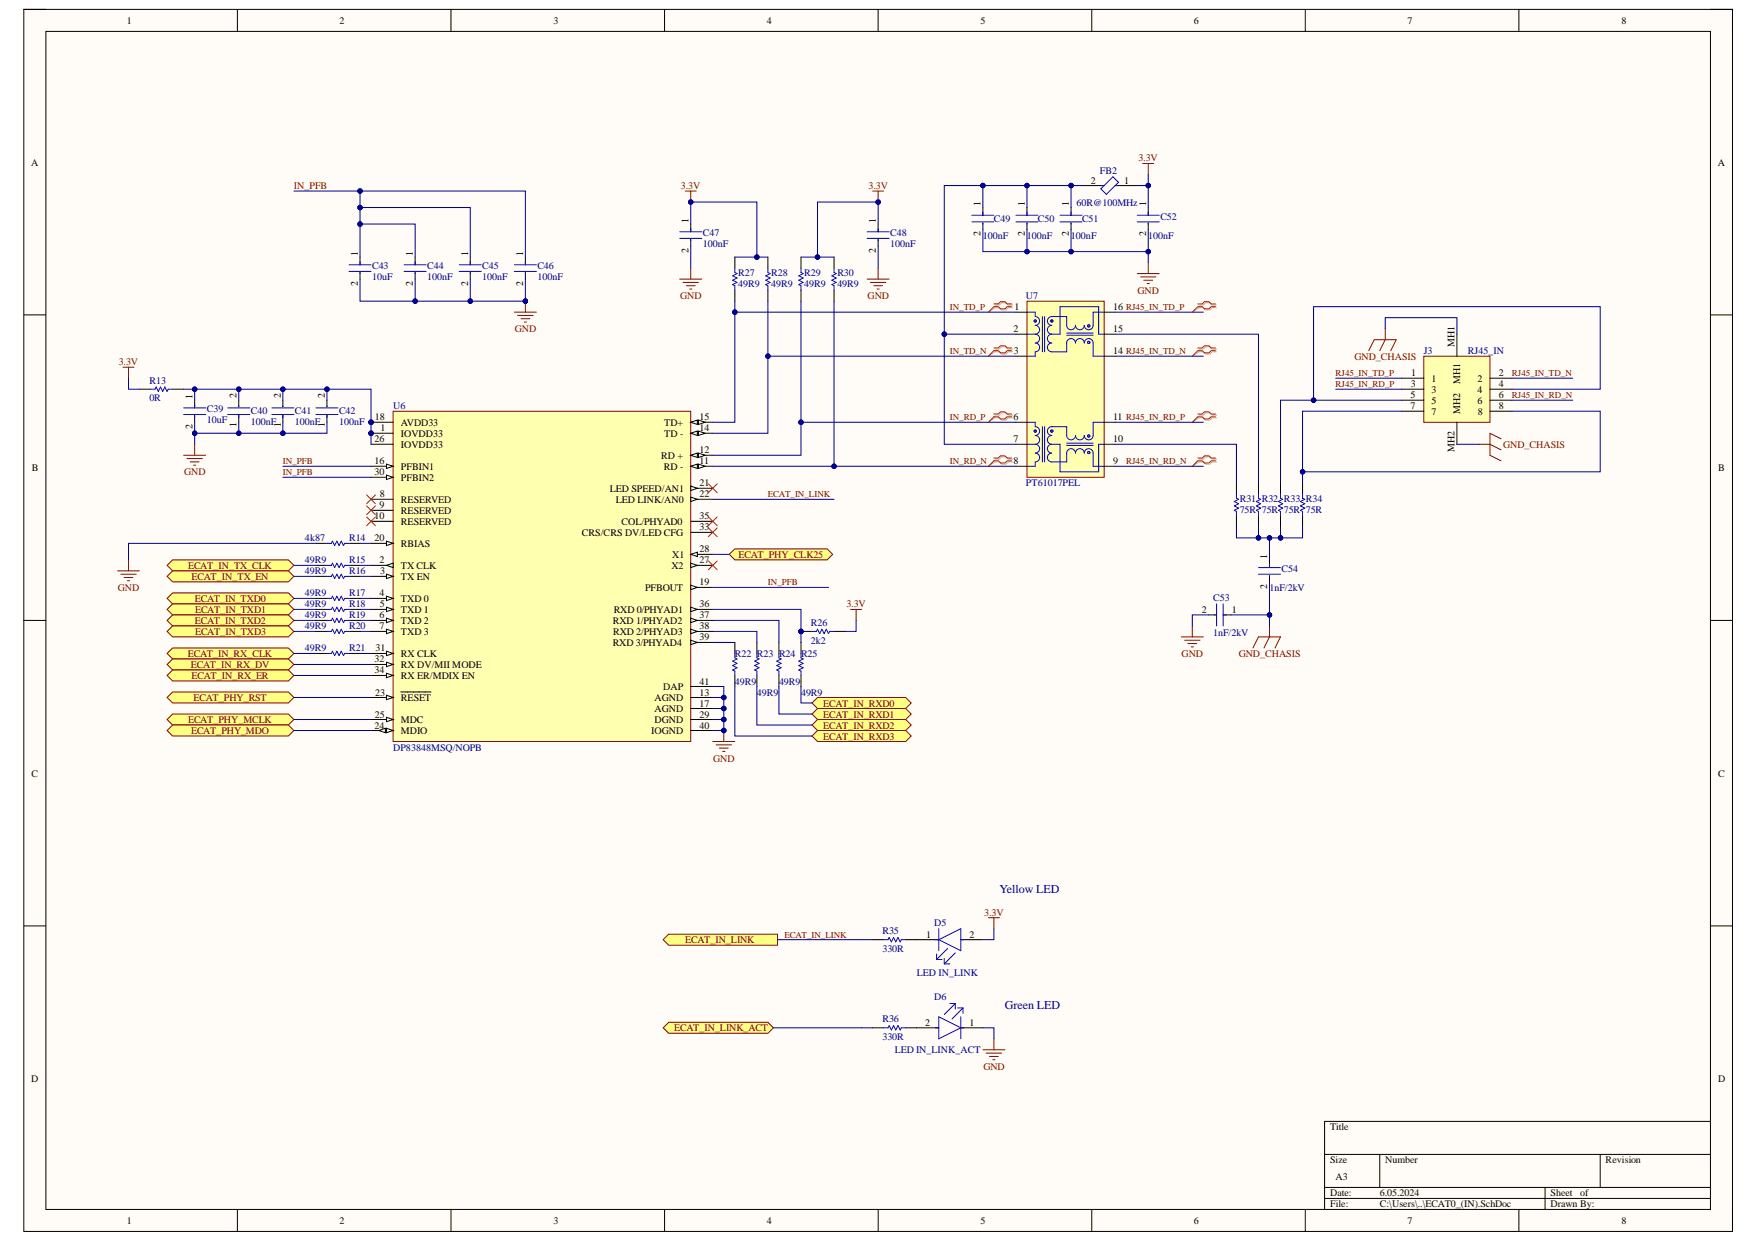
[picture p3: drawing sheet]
<svg xmlns="http://www.w3.org/2000/svg" width="297mm" height="210mm" viewBox="0 0 297 210" stroke-linecap="round" stroke-linejoin="round" font-family="sans-serif">
<defs><g id="words">
<g font-size="2" fill="#000080">
<text x="168.8" y="150.8">Yellow LED</text>
<text x="169.7" y="170.4">Green LED</text>
</g>
<g font-size="1.7">
<text x="21.4" y="4">1</text>
<text x="57.3" y="4">2</text>
<text x="93.5" y="4">3</text>
<text x="129.5" y="4">4</text>
<text x="165.6" y="4">5</text>
<text x="201.6" y="4">6</text>
<text x="237.7" y="4">7</text>
<text x="273.8" y="4">8</text>
<text x="5.3" y="28">A</text>
<text x="290.1" y="28">A</text>
<text x="165.6" y="34.8" transform="rotate(-90 165.6 34.8)">1</text>
<text x="173.1" y="34.8" transform="rotate(-90 173.1 34.8)">1</text>
<text x="180.5" y="34.8" transform="rotate(-90 180.5 34.8)">1</text>
<text x="184.2" y="31">2</text>
<text x="189.8" y="31">1</text>
<text x="193.5" y="34.8" transform="rotate(-90 193.5 34.8)">1</text>
<text x="116.3" y="37.6" transform="rotate(-90 116.3 37.6)">1</text>
<text x="147.9" y="37.6" transform="rotate(-90 147.9 37.6)">1</text>
<text x="165.6" y="39.9" transform="rotate(-90 165.6 39.9)">2</text>
<text x="173.1" y="39.9" transform="rotate(-90 173.1 39.9)">2</text>
<text x="180.5" y="39.9" transform="rotate(-90 180.5 39.9)">2</text>
<text x="193.5" y="39.9" transform="rotate(-90 193.5 39.9)">2</text>
<text x="60.4" y="43.2" transform="rotate(-90 60.4 43.2)">1</text>
<text x="69.7" y="43.2" transform="rotate(-90 69.7 43.2)">1</text>
<text x="79" y="43.2" transform="rotate(-90 79 43.2)">1</text>
<text x="88.3" y="43.2" transform="rotate(-90 88.3 43.2)">1</text>
<text x="116.3" y="42.7" transform="rotate(-90 116.3 42.7)">2</text>
<text x="147.9" y="42.7" transform="rotate(-90 147.9 42.7)">2</text>
<text x="60.4" y="48.3" transform="rotate(-90 60.4 48.3)">2</text>
<text x="69.7" y="48.3" transform="rotate(-90 69.7 48.3)">2</text>
<text x="79" y="48.3" transform="rotate(-90 79 48.3)">2</text>
<text x="88.3" y="48.3" transform="rotate(-90 88.3 48.3)">2</text>
<text x="171.3" y="52.4">1</text>
<text x="188" y="52.4">16 RJ45_IN_TD_P</text>
<text x="171.2" y="56.1">2</text>
<text x="171.2" y="59.8">3</text>
<text x="188" y="56.1">15</text>
<text x="188" y="59.8">14 RJ45_IN_TD_N</text>
<text x="245.6" y="58.7" transform="rotate(-90 245.6 58.7)">MH1</text>
<text x="238.2" y="65.4">3</text>
<text x="238.3" y="63.5">1</text>
<text x="241.7" y="64.4">1</text>
<text x="246.6" y="64.8" transform="rotate(-90 246.6 64.8)">MH1</text>
<text x="249.5" y="64.4">2</text>
<text x="253.1" y="63.5">2</text>
<text x="253.1" y="65.4">4</text>
<text x="32.5" y="67.4" transform="rotate(-90 32.5 67.4)">1</text>
<text x="40" y="67.2" transform="rotate(-90 40 67.2)">2</text>
<text x="47.4" y="67.2" transform="rotate(-90 47.4 67.2)">2</text>
<text x="54.8" y="67.2" transform="rotate(-90 54.8 67.2)">2</text>
<text x="63.3" y="71">18</text>
<text x="67.7" y="71.9">AVDD33</text>
<text x="112.2" y="71.9">TD+</text>
<text x="118.1" y="71">15</text>
<text x="171.2" y="71">6</text>
<text x="188" y="71">11 RJ45_IN_RD_P</text>
<text x="238.2" y="67.2">5</text>
<text x="238.2" y="69.1">7</text>
<text x="241.7" y="66.3">3</text>
<text x="241.7" y="68.2">5</text>
<text x="241.7" y="70">7</text>
<text x="246.6" y="70" transform="rotate(-90 246.6 70)">MH2</text>
<text x="249.5" y="66.3">4</text>
<text x="249.5" y="68.2">6</text>
<text x="249.6" y="70">8</text>
<text x="253.1" y="67.2">6</text>
<text x="253.1" y="69.1">8</text>
<text x="32.5" y="72.4" transform="rotate(-90 32.5 72.4)">2</text>
<text x="40" y="72.1" transform="rotate(-90 40 72.1)">1</text>
<text x="47.4" y="72.1" transform="rotate(-90 47.4 72.1)">1</text>
<text x="54.8" y="72.1" transform="rotate(-90 54.8 72.1)">1</text>
<text x="63.3" y="74.7">26</text>
<text x="64.3" y="72.8">1</text>
<text x="67.7" y="73.7">IOVDD33</text>
<text x="67.7" y="75.6">IOVDD33</text>
<text x="111.7" y="77.5">RD +</text>
<text x="112.2" y="73.7">TD -</text>
<text x="118.1" y="76.5">12</text>
<text x="118.1" y="72.8">14</text>
<text x="171.2" y="74.7">7</text>
<text x="188" y="74.7">10</text>
<text x="245.6" y="76.3" transform="rotate(-90 245.6 76.3)">MH2</text>
<text x="5.4" y="79.6">B</text>
<text x="63.3" y="78.4">16</text>
<text x="63.3" y="80.2">30</text>
<text x="64.1" y="84">8</text>
<text x="67.7" y="79.3">PFBIN1</text>
<text x="67.7" y="81.2">PFBIN2</text>
<text x="103" y="83">LED SPEED/AN1</text>
<text x="112.1" y="79.3">RD -</text>
<text x="118.1" y="78.4">11</text>
<text x="118.1" y="84">22</text>
<text x="118.1" y="82.1">21</text>
<text x="171.2" y="78.4">8</text>
<text x="188" y="78.4">9</text>
<text x="290.2" y="79.6">B</text>
<text x="63.3" y="87.7">10</text>
<text x="64.1" y="85.8">9</text>
<text x="67.7" y="84.9">RESERVED</text>
<text x="67.7" y="86.7">RESERVED</text>
<text x="67.7" y="88.6">RESERVED</text>
<text x="104" y="84.9">LED LINK/AN0</text>
<text x="105" y="88.6">COL/PHYAD0</text>
<text x="118.1" y="87.7">35</text>
<text x="118.1" y="89.5">33</text>
<text x="63.3" y="91.4">20</text>
<text x="64.1" y="95.1">2</text>
<text x="67.7" y="92.3">RBIAS</text>
<text x="98.3" y="90.5">CRS/CRS DV/LED CFG</text>
<text x="113.5" y="94.2">X1</text>
<text x="118.1" y="93.2">28</text>
<text x="118.1" y="95.1">27</text>
<text x="214" y="94.3" transform="rotate(-90 214 94.3)">1</text>
<text x="64.1" y="100.7">4</text>
<text x="64.2" y="97">3</text>
<text x="67.7" y="96">TX CLK</text>
<text x="67.7" y="97.9">TX EN</text>
<text x="67.7" y="101.6">TXD 0</text>
<text x="108.9" y="99.8">PFBOUT</text>
<text x="113.4" y="96">X2</text>
<text x="118.1" y="98.8">19</text>
<text x="214" y="99.4" transform="rotate(-90 214 99.4)">2</text>
<text x="64.1" y="104.4">6</text>
<text x="64.1" y="106.3">7</text>
<text x="64.1" y="102.5">5</text>
<text x="67.7" y="103.5">TXD 1</text>
<text x="67.7" y="105.3">TXD 2</text>
<text x="67.7" y="107.2">TXD 3</text>
<text x="103.5" y="105.3">RXD 1/PHYAD2</text>
<text x="103.6" y="107.2">RXD 2/PHYAD3</text>
<text x="103.6" y="103.5">RXD 0/PHYAD1</text>
<text x="118.1" y="102.5">36</text>
<text x="118.1" y="104.4">37</text>
<text x="118.1" y="106.3">38</text>
<text x="203" y="103.5">2</text>
<text x="208" y="103.5">1</text>
<text x="63.3" y="111.9">32</text>
<text x="63.3" y="113.7">34</text>
<text x="63.4" y="110">31</text>
<text x="67.7" y="110.9">RX CLK</text>
<text x="67.7" y="112.8">RX DV/MII MODE</text>
<text x="103.5" y="109">RXD 3/PHYAD4</text>
<text x="118.1" y="108.1">39</text>
<text x="63.3" y="117.4">23</text>
<text x="67.7" y="114.7">RX ER/MDIX EN</text>
<text x="67.7" y="118.4">RESET</text>
<text x="110.5" y="118.4">AGND</text>
<text x="112" y="116.5">DAP</text>
<text x="118.1" y="115.6">41</text>
<text x="118.1" y="117.4">13</text>
<text x="118.1" y="119.3">17</text>
<text x="63.3" y="123">24</text>
<text x="63.3" y="121.2">25</text>
<text x="67.7" y="122.1">MDC</text>
<text x="67.7" y="124">MDIO</text>
<text x="110" y="124">IOGND</text>
<text x="110.5" y="120.2">AGND</text>
<text x="110.5" y="122.1">DGND</text>
<text x="118.1" y="121.2">29</text>
<text x="118.1" y="123">40</text>
<text x="5.3" y="131.1">C</text>
<text x="290.2" y="131.1">C</text>
<text x="156.4" y="158.3">1</text>
<text x="163.7" y="158.3">2</text>
<text x="156.2" y="173.2">2</text>
<text x="163.7" y="173.2">1</text>
<text x="5.3" y="182.7">D</text>
<text x="290.1" y="182.7">D</text>
<text x="224.6" y="190.9">Title</text>
<text x="224.6" y="196.5">Size</text>
<text x="233.9" y="196.5">Number</text>
<text x="271.1" y="196.5">Revision</text>
<text x="224.6" y="202">Date:</text>
<text x="224.6" y="203.9">File:</text>
<text x="225.6" y="199.3">A3</text>
<text x="233" y="202">6.05.2024</text>
<text x="233" y="203.9">C:\Users\..\ECAT0_(IN).SchDoc</text>
<text x="261.8" y="202">Sheet</text>
<text x="261.8" y="203.9">Drawn By:</text>
<text x="266.9" y="202">of</text>
<text x="21.4" y="206.7">1</text>
<text x="57.3" y="206.7">2</text>
<text x="93.5" y="206.7">3</text>
<text x="129.5" y="206.7">4</text>
<text x="165.6" y="206.7">5</text>
<text x="201.6" y="206.7">6</text>
<text x="237.7" y="206.7">7</text>
<text x="273.8" y="206.7">8</text>
</g>
<g font-size="1.7" fill="#000080">
<text x="185.7" y="29.3">FB2</text>
<text x="181.8" y="34.7">60R@100MHz</text>
<text x="118.7" y="39.9">C47</text>
<text x="118.7" y="41.8">100nF</text>
<text x="150.3" y="39.9">C48</text>
<text x="150.3" y="41.8">100nF</text>
<text x="166" y="40.3">100nF</text>
<text x="167.8" y="37.5">C49</text>
<text x="173.4" y="40.3">100nF</text>
<text x="175.3" y="37.5">C50</text>
<text x="180.9" y="40.3">100nF</text>
<text x="182.7" y="37.5">C51</text>
<text x="193.9" y="40.3">100nF</text>
<text x="196" y="37.1">C52</text>
<text x="62.8" y="45.5">C43</text>
<text x="62.8" y="47.3">10uF</text>
<text x="72.1" y="45.5">C44</text>
<text x="72.1" y="47.3">100nF</text>
<text x="81.4" y="45.5">C45</text>
<text x="81.4" y="47.3">100nF</text>
<text x="90.7" y="45.5">C46</text>
<text x="90.7" y="47.3">100nF</text>
<text x="124.7" y="46.6">R27</text>
<text x="130.2" y="46.6">R28</text>
<text x="135.8" y="46.6">R29</text>
<text x="141.4" y="46.6">R30</text>
<text x="124.7" y="48.4">49R9</text>
<text x="130.2" y="48.4">49R9</text>
<text x="135.8" y="48.4">49R9</text>
<text x="141.4" y="48.4">49R9</text>
<text x="173.2" y="50.5">U7</text>
<text x="240.4" y="59.8">J3</text>
<text x="247.9" y="59.8">RJ45_IN</text>
<text x="25.2" y="64.8">R13</text>
<text x="25.2" y="67.8">0R</text>
<text x="34.9" y="69.6">C39</text>
<text x="34.9" y="71.5">10uF</text>
<text x="42.4" y="69.9">C40</text>
<text x="42.4" y="71.7">100nF</text>
<text x="49.8" y="69.9">C41</text>
<text x="49.8" y="71.7">100nF</text>
<text x="57.3" y="69.9">C42</text>
<text x="57.3" y="71.7">100nF</text>
<text x="66.4" y="69.1">U6</text>
<text x="173.2" y="82.1">PT61017PEL</text>
<text x="209.4" y="84.7">R31 R32 R33 R34</text>
<text x="209.4" y="86.6">75R 75R 75R 75R</text>
<text x="51.5" y="91.4">4k87</text>
<text x="51.5" y="95.1">49R9</text>
<text x="58.9" y="91.4">R14</text>
<text x="58.9" y="95.1">R15</text>
<text x="51.5" y="97">49R9</text>
<text x="51.5" y="100.7">49R9</text>
<text x="58.9" y="97">R16</text>
<text x="58.9" y="100.7">R17</text>
<text x="204.9" y="101.4">C53</text>
<text x="214.4" y="99.8">1nF/2kV</text>
<text x="216.4" y="96.6">C54</text>
<text x="51.5" y="102.5">49R9</text>
<text x="51.5" y="104.4">49R9</text>
<text x="51.5" y="106.3">49R9</text>
<text x="58.9" y="102.5">R18</text>
<text x="58.9" y="104.4">R19</text>
<text x="58.9" y="106.3">R20</text>
<text x="136.9" y="105.7">R26</text>
<text x="204.9" y="107.4">1nF/2kV</text>
<text x="51.5" y="110">49R9</text>
<text x="58.9" y="110">R21</text>
<text x="124.1" y="110.9">R22 R23 R24 R25</text>
<text x="136.9" y="108.7">2k2</text>
<text x="124.1" y="115.6">49R9</text>
<text x="127.8" y="117.4">49R9</text>
<text x="131.6" y="115.6">49R9</text>
<text x="135.3" y="117.4">49R9</text>
<text x="66.4" y="126.7">DP83848MSQ/NOPB</text>
<text x="149" y="157.8">R35</text>
<text x="149" y="160.7">330R</text>
<text x="157.8" y="156.3">D5</text>
<text x="154.8" y="164.8">LED IN_LINK</text>
<text x="149" y="172.6">R36</text>
<text x="157.8" y="168.9">D6</text>
<text x="149" y="175.6">330R</text>
<text x="151.1" y="177.8">LED IN_LINK_ACT</text>
</g>
<g font-size="1.7" fill="#800000">
<text x="192.2" y="27.2">3.3V</text>
<text x="49.6" y="31.9">IN_PFB</text>
<text x="115" y="31.9">3.3V</text>
<text x="146.6" y="31.9">3.3V</text>
<text x="114.8" y="50.5">GND</text>
<text x="146.5" y="50.5">GND</text>
<text x="192.1" y="49.6">GND</text>
<text x="86.9" y="56.1">GND</text>
<text x="20" y="61.7">3.3V</text>
<text x="228.7" y="60.7">GND_CHASIS</text>
<text x="253.8" y="75.6">GND_CHASIS</text>
<text x="31.1" y="80.2">GND</text>
<text x="124.7" y="94.2">ECAT_PHY_CLK25</text>
<text x="19.9" y="99.8">GND</text>
<text x="31.8" y="96">ECAT_IN_TX_CLK</text>
<text x="32.3" y="97.9">ECAT_IN_TX_EN</text>
<text x="32.9" y="101.6">ECAT_IN_TXD0</text>
<text x="32.9" y="105.3">ECAT_IN_TXD2</text>
<text x="32.9" y="103.5">ECAT_IN_TXD1</text>
<text x="32.9" y="107.2">ECAT_IN_TXD3</text>
<text x="142.9" y="102.5">3.3V</text>
<text x="31.7" y="110.9">ECAT_IN_RX_CLK</text>
<text x="32.2" y="112.8">ECAT_IN_RX_DV</text>
<text x="199.5" y="110.9">GND</text>
<text x="209.2" y="110.9">GND_CHASIS</text>
<text x="32.3" y="114.7">ECAT_IN_RX_ER</text>
<text x="32.7" y="118.4">ECAT_PHY_RST</text>
<text x="139" y="119.3">ECAT_IN_RXD0</text>
<text x="31.8" y="122.1">ECAT_PHY_MCLK</text>
<text x="32.3" y="124">ECAT_PHY_MDO</text>
<text x="139" y="121.2">ECAT_IN_RXD1</text>
<text x="139" y="123">ECAT_IN_RXD2</text>
<text x="139" y="124.9">ECAT_IN_RXD3</text>
<text x="120.4" y="128.6">GND</text>
<text x="166.2" y="154.6">3.3V</text>
<text x="115.7" y="159.3">ECAT_IN_LINK</text>
<text x="113.8" y="174.1">ECAT_IN_LINK_ACT</text>
<text x="166.1" y="180.6">GND</text>
</g>
<g font-size="1.5" fill="#800000">
<text x="160.4" y="52.4">IN_TD_P</text>
<text x="160.4" y="59.8">IN_TD_N</text>
<text x="225.6" y="63.6">RJ45_IN_TD_P</text>
<text x="225.6" y="65.4">RJ45_IN_RD_P</text>
<text x="255.3" y="63.6">RJ45_IN_TD_N</text>
<text x="160.4" y="71">IN_RD_P</text>
<text x="255.3" y="67.3">RJ45_IN_RD_N</text>
<text x="47.8" y="78.4">IN_PFB</text>
<text x="47.8" y="80.3">IN_PFB</text>
<text x="160.4" y="78.4">IN_RD_N</text>
<text x="190.2" y="78.4">RJ45_IN_RD_N</text>
<text x="129.7" y="84">ECAT_IN_LINK</text>
<text x="129.7" y="98.9">IN_PFB</text>
<text x="132.5" y="158.4">ECAT_IN_LINK</text>
</g>
</g></defs>
<path d="M4 1.6h288.6v206.4h-288.6z" fill-rule="evenodd" fill="#fffcf8"/>
<path d="M4 1.6h288.6v206.4h-288.6z" fill="none" stroke="#000" stroke-width=".17"/>
<path d="M7.7 5.3h281.1v198.9h-281.1z" fill-rule="evenodd" fill="#fffcf8"/>
<g fill="none" stroke="#000" stroke-width=".17">
<path d="M4 1.6h3.7M7.7 5.3h281.1v198.9h-281.1zM40.1 1.6v3.7M76.2 1.6v3.7M112.2 1.6v3.7M148.3 1.6v3.7M184.4 1.6v3.7M220.4 1.6v3.7M256.5 1.6v3.7M288.8 1.6h3.8v3.7M4 53.2h3.7M60.8 43.4v1.3"/>
<path d="M60.8 46v1.1M70.1 43.4v1.3M70.1 46v1.1M79.4 43.4v1.3M79.4 46v1.1M88.7 43.4v1.3M88.7 46v1.1M288.8 53.2h3.8M4 104.8h3.7M288.8 104.8h3.8M4 156.4h3.7M288.8 156.4h3.8"/>
<path d="M223.7 194.9h65.1M233 194.9v5.6M270.2 194.9v5.6M288.8 189.4h-65.1v14.8M40.1 204.2v3.8M76.2 204.2v3.8M112.2 204.2v3.8M148.3 204.2v3.8M184.4 204.2v3.8M220.4 204.2v3.8M223.7 200.5h65.1M223.7 202.4h65.1"/>
<path d="M256.5 204.2v3.8M260.9 200.5v3.7M292.6 204.2v3.8"/>
</g>
<g fill="none" stroke="#00f" stroke-width=".17">
<path d="M58.9 44.7h3.8M58.9 45.8h3.8M60.8 44.2v.5M60.8 46v.2M68.2 44.7h3.8M68.2 45.8h3.8M70.1 44.2v.5M70.1 46v.2M77.5 44.7h3.8M77.5 45.8h3.8M79.4 44.2v.5M79.4 46v.2"/>
<path d="M86.9 44.7h3.7M86.9 45.8h3.7M88.7 44.2v.5M88.7 46v.2"/>
</g>
<path d="M86.9 52.7h3.7M87.4 53.3h2.6M88 53.8h1.5M88.5 54.4h.4M88.7 50.9v1.8" fill="none" stroke="#800000" stroke-width=".17"/>
<circle cx="88.7" cy="50.9" r=".37" fill="#000080"/>
<circle cx="88.7" cy="50.9" r=".37" fill="none" stroke="#000080" stroke-width=".17"/>
<path d="M180.9 35.1v1.3M180.9 37.7v1.1M182.7 31.3h3.8M188.3 31.3h3.7M193.9 35.1v1.3M193.9 37.7v1.1M147.4 158.7h1.8M152.9 158.7h5.6M162.2 158.7h3.8M147.4 173.6h1.8M152.9 173.6h5.6M162.2 173.6h3.8" fill="none" stroke="#000" stroke-width=".17"/>
<g fill="none" stroke="#00f" stroke-width=".17">
<path d="M179 36.4h3.7M179 37.5h3.7M180.9 35.8v.6M180.9 37.7v.1M185.9 31.9l2-2.1 1 1-2.1 2zM185.9 31.3h.6M188.3 31.3h.6M192 36.4h3.8M192 37.5h3.8M193.9 35.8v.6M193.9 37.7v.1M149.2 158.7h.8l.2-.4 .3 .8 .4-.8 .4 .8 .3-.8 .4 .8 .2-.4h.7"/>
<path d="M158 158.7h.5M158.5 156.8v3.7M158.5 158.7l3.7-1.9v3.7zM162.2 158.7h.6M149.2 173.6h.8l.2-.4 .3 .7 .4-.7 .4 .7 .3-.7 .4 .7 .2-.3h.7M158 173.6h.5M158.2 162h.9M158.2 161.1v.9M158.5 171.7l3.7 1.9-3.7 1.8zM159.5 162.8h.9M159.5 161.8v1M160 160.2l-1.8 1.8"/>
<path d="M160.4 169.5h.9M161.3 169.5l-1.8 1.8M161.3 169.5v.9M161.3 160.9l-1.8 1.9M161.7 170.2h.9M162.2 171.7v3.7M162.2 173.6h.6M162.6 170.2l-1.8 1.9M162.6 170.2v.9"/>
</g>
<path d="M166 177.3h3.7M166.5 177.8h2.6M167.1 178.4h1.5M167.7 178.9h.3M167.8 175.4v1.9" fill="none" stroke="#800000" stroke-width=".17"/>
<path d="M112 158.7l.9-.9h18.4v1.8h-18.4z" fill-rule="evenodd" fill="#ffff80"/>
<path d="M112 158.7l.9-.9h18.4v1.8h-18.4z" fill="none" stroke="#800000" stroke-width=".17"/>
<path d="M112 173.6l.9-1h16.8l.9 1-.9 .9h-16.8z" fill-rule="evenodd" fill="#ffff80"/>
<path d="M193 27.6h1.8M193.9 27.6v1.9M166.9 155h1.9M167.8 155v1.8M112 173.6l.9-1h16.8l.9 1-.9 .9h-16.8z" fill="none" stroke="#800000" stroke-width=".17"/>
<circle cx="62.7" cy="71.3" r=".37" fill="#000080"/>
<circle cx="62.7" cy="71.3" r=".37" fill="none" stroke="#000080" stroke-width=".17"/>
<circle cx="62.7" cy="73.2" r=".37" fill="#000080"/>
<circle cx="62.7" cy="73.2" r=".37" fill="none" stroke="#000080" stroke-width=".17"/>
<path d="M66.4 69.4h50.2v55.8h-50.2z" fill-rule="evenodd" fill="#ffffb0"/>
<path d="M66.4 69.4h50.2v55.8h-50.2z" fill="none" stroke="#800000" stroke-width=".17"/>
<path d="M62.7 71.3h3.7" fill="none" stroke="#000" stroke-width=".17"/>
<circle cx="62.7" cy="71.3" r=".37" fill="#000080"/>
<circle cx="62.7" cy="71.3" r=".37" fill="none" stroke="#000080" stroke-width=".17"/>
<path d="M62.7 73.2h3.7" fill="none" stroke="#000" stroke-width=".17"/>
<circle cx="62.7" cy="73.2" r=".37" fill="#000080"/>
<circle cx="62.7" cy="73.2" r=".37" fill="none" stroke="#000080" stroke-width=".17"/>
<path d="M62.7 75h3.7M62.7 95.5h3.7" fill="none" stroke="#000" stroke-width=".17"/>
<path d="M65.3 95.5l1.1-.4v.7z" fill="#f8fcff"/>
<path d="M62.7 97.3h3.7M65.3 95.5l1.1-.4v.7z" fill="none" stroke="#000" stroke-width=".17"/>
<path d="M65.3 97l1.1 .3-1.1 .4z" fill="#f8fcff"/>
<path d="M65.3 97l1.1 .3-1.1 .4zM62.7 101.1h3.7" fill="none" stroke="#000" stroke-width=".17"/>
<path d="M65.3 100.7l1.1 .4-1.1 .3z" fill="#f8fcff"/>
<path d="M62.7 102.9h3.7M65.3 100.7l1.1 .4-1.1 .3z" fill="none" stroke="#000" stroke-width=".17"/>
<path d="M65.3 102.5l1.1 .4-1.1 .4z" fill="#f8fcff"/>
<path d="M62.7 104.8h3.7M65.3 102.5l1.1 .4-1.1 .4z" fill="none" stroke="#000" stroke-width=".17"/>
<path d="M65.3 104.4l1.1 .4-1.1 .3z" fill="#f8fcff"/>
<path d="M62.7 106.6h3.7M65.3 104.4l1.1 .4-1.1 .3z" fill="none" stroke="#000" stroke-width=".17"/>
<path d="M65.3 106.3l1.1 .3-1.1 .4z" fill="#f8fcff"/>
<path d="M116.6 76.9h3.8M62.7 84.3h3.7M62.7 86.2h3.7M62.7 88h3.7M65.3 106.3l1.1 .3-1.1 .4z" fill="none" stroke="#000" stroke-width=".17"/>
<path d="M116.6 76.9l1.2-.4v.8z" fill="#f8fcff"/>
<path d="M116.6 76.9l1.2-.4v.8z" fill="none" stroke="#000" stroke-width=".17"/>
<path d="M117.9 76.5l1.2 .4-1.2 .4z" fill="#f8fcff"/>
<path d="M116.6 78.7h3.8M117.9 76.5l1.2 .4-1.2 .4z" fill="none" stroke="#000" stroke-width=".17"/>
<path d="M116.6 78.7l1.2-.3v.7z" fill="#f8fcff"/>
<path d="M116.6 78.7l1.2-.3v.7z" fill="none" stroke="#000" stroke-width=".17"/>
<path d="M117.9 78.4l1.2 .3-1.2 .4z" fill="#f8fcff"/>
<path d="M116.6 73.2h3.8M117.9 78.4l1.2 .3-1.2 .4z" fill="none" stroke="#000" stroke-width=".17"/>
<path d="M116.6 73.2l1.2-.4v.7z" fill="#f8fcff"/>
<path d="M116.6 73.2l1.2-.4v.7z" fill="none" stroke="#000" stroke-width=".17"/>
<path d="M117.9 72.8l1.2 .4-1.2 .3z" fill="#f8fcff"/>
<path d="M116.6 71.3h3.8M117.9 72.8l1.2 .4-1.2 .3z" fill="none" stroke="#000" stroke-width=".17"/>
<path d="M116.6 71.3l1.2-.4v.8z" fill="#f8fcff"/>
<path d="M116.6 71.3l1.2-.4v.8z" fill="none" stroke="#000" stroke-width=".17"/>
<path d="M117.9 70.9l1.2 .4-1.2 .4z" fill="#f8fcff"/>
<path d="M62.7 78.7h3.7M117.9 70.9l1.2 .4-1.2 .4z" fill="none" stroke="#000" stroke-width=".17"/>
<path d="M65.3 78.4l1.1 .3-1.1 .4z" fill="#f8fcff"/>
<path d="M65.3 78.4l1.1 .3-1.1 .4zM62.7 80.6h3.7" fill="none" stroke="#000" stroke-width=".17"/>
<path d="M65.3 80.2l1.1 .4-1.1 .4z" fill="#f8fcff"/>
<path d="M65.3 80.2l1.1 .4-1.1 .4zM116.6 84.3h3.8" fill="none" stroke="#000" stroke-width=".17"/>
<path d="M116.6 83.9l1.2 .4-1.2 .4z" fill="#f8fcff"/>
<path d="M116.6 83.9l1.2 .4-1.2 .4zM116.6 82.5h3.8" fill="none" stroke="#000" stroke-width=".17"/>
<path d="M116.6 82.1l1.2 .4-1.2 .3z" fill="#f8fcff"/>
<path d="M116.6 82.1l1.2 .4-1.2 .3zM62.7 110.3h3.7" fill="none" stroke="#000" stroke-width=".17"/>
<path d="M65.3 110l1.1 .3-1.1 .4z" fill="#f8fcff"/>
<path d="M62.7 112.2h3.7M65.3 110l1.1 .3-1.1 .4z" fill="none" stroke="#000" stroke-width=".17"/>
<path d="M65.3 111.8l1.1 .4-1.1 .4z" fill="#f8fcff"/>
<path d="M62.7 114.1h3.7M65.3 111.8l1.1 .4-1.1 .4z" fill="none" stroke="#000" stroke-width=".17"/>
<path d="M65.3 113.7l1.1 .4-1.1 .3z" fill="#f8fcff"/>
<path d="M62.7 117.8h3.7M65.3 113.7l1.1 .4-1.1 .3z" fill="none" stroke="#000" stroke-width=".17"/>
<path d="M65.3 117.4l1.1 .4-1.1 .4z" fill="#f8fcff"/>
<path d="M116.6 88h3.8M116.6 89.9h3.8M65.3 117.4l1.1 .4-1.1 .4zM67.7 116.9h5.1M116.6 115.9h3.8M62.7 121.5h3.7" fill="none" stroke="#000" stroke-width=".17"/>
<path d="M65.3 121.1l1.1 .4-1.1 .4z" fill="#f8fcff"/>
<path d="M62.7 123.4h3.7M65.3 121.1l1.1 .4-1.1 .4z" fill="none" stroke="#000" stroke-width=".17"/>
<path d="M65.3 123l1.1 .4-1.1 .3z" fill="#f8fcff"/>
<path d="M65.3 123l1.1 .4-1.1 .3z" fill="none" stroke="#000" stroke-width=".17"/>
<path d="M64 123.4l1.1-.4v.7z" fill="#f8fcff"/>
<path d="M116.6 99.2h3.8M64 123.4l1.1-.4v.7z" fill="none" stroke="#000" stroke-width=".17"/>
<path d="M116.6 98.8l1.2 .4-1.2 .4z" fill="#f8fcff"/>
<path d="M62.7 91.8h3.7M116.6 98.8l1.2 .4-1.2 .4z" fill="none" stroke="#000" stroke-width=".17"/>
<path d="M65.3 91.4l1.1 .4-1.1 .3z" fill="#f8fcff"/>
<path d="M65.3 91.4l1.1 .4-1.1 .3zM116.6 93.6h3.8" fill="none" stroke="#000" stroke-width=".17"/>
<path d="M116.6 93.6l1.2-.4v.8z" fill="#f8fcff"/>
<path d="M116.6 93.6l1.2-.4v.8zM116.6 95.5h3.8" fill="none" stroke="#000" stroke-width=".17"/>
<path d="M116.6 95.1l1.2 .4-1.2 .3z" fill="#f8fcff"/>
<path d="M116.6 95.1l1.2 .4-1.2 .3zM116.6 117.8h3.8M116.6 119.6h3.8M116.6 102.9h3.8M116.6 121.5h3.8M116.6 123.4h3.8" fill="none" stroke="#000" stroke-width=".17"/>
<path d="M116.6 102.5l1.2 .4-1.2 .4z" fill="#f8fcff"/>
<path d="M116.6 102.5l1.2 .4-1.2 .4zM116.6 104.8h3.8" fill="none" stroke="#000" stroke-width=".17"/>
<path d="M116.6 104.4l1.2 .4-1.2 .3z" fill="#f8fcff"/>
<path d="M116.6 104.4l1.2 .4-1.2 .3zM116.6 106.6h3.8" fill="none" stroke="#000" stroke-width=".17"/>
<path d="M116.6 106.3l1.2 .3-1.2 .4z" fill="#f8fcff"/>
<path d="M116.6 106.3l1.2 .3-1.2 .4zM116.6 108.5h3.8" fill="none" stroke="#000" stroke-width=".17"/>
<path d="M116.6 108.1l1.2 .4-1.2 .4z" fill="#f8fcff"/>
<g fill="none" stroke="#000" stroke-width=".17">
<path d="M23.6 65.7h1.8M29.2 65.7h1.8M32.9 67.6v1.3M32.9 70.2v1.1M40.3 67.6v1.1M40.3 70v1.3M47.8 67.6v1.1M47.8 70v1.3M55.2 67.6v1.1M55.2 70v1.3M53.3 91.8h1.9M53.3 95.5h1.9"/>
<path d="M53.3 97.3h1.9M58.9 91.8h1.9M58.9 95.5h1.9M58.9 97.3h1.9M53.3 101.1h1.9M53.3 102.9h1.9M53.3 104.8h1.9M53.3 106.6h1.9M58.9 101.1h1.9M58.9 102.9h1.9M58.9 104.8h1.9M58.9 106.6h1.9"/>
<path d="M116.6 108.1l1.2 .4-1.2 .4z"/>
</g>
<path d="M20.8 62h1.8M21.7 62v1.9M31 76.9h3.7M31.6 77.4h2.6M32.1 78h1.5M32.7 78.6h.4M32.9 75v1.9M19.8 96.4h3.8M20.4 97h2.6M21 97.5h1.4M21.5 98.1h.4M21.7 94.5v1.9" fill="none" stroke="#800000" stroke-width=".17"/>
<g fill="none" stroke="#00f" stroke-width=".17">
<path d="M25.4 65.7h.8l.2-.3 .3 .7 .4-.7 .4 .7 .3-.7 .4 .7 .2-.4h.8M31 70h3.7M31 68.9h3.7M32.9 68.3v.6M32.9 70.2v.2M38.5 70h3.7M38.5 68.9h3.7M40.3 68.5v.2M40.3 70v.6M45.9 70h3.7M45.9 68.9h3.7M47.8 68.5v.2"/>
<path d="M47.8 70v.6M53.3 70h3.8M53.3 68.9h3.8M55.2 68.5v.2M55.2 70v.6M55.2 91.8h.8l.1-.4 .4 .7 .4-.7 .4 .7 .3-.7 .4 .7 .2-.3h.7M55.2 95.5h.8l.1-.4 .4 .7 .4-.7 .4 .7 .3-.7 .4 .7 .2-.3h.7M55.2 97.3h.8l.1-.3 .4 .7 .4-.7 .4 .7 .3-.7 .4 .7 .2-.4h.7M55.2 101.1h.8l.1-.4 .4 .7 .4-.7 .4 .7 .3-.7 .4 .7 .2-.3h.7M55.2 102.9h.8l.1-.4 .4 .8 .4-.8 .4 .8 .3-.8 .4 .8 .2-.4h.7M55.2 104.8h.8l.1-.4 .4 .7 .4-.7 .4 .7 .3-.7 .4 .7 .2-.3h.7M55.2 106.6h.8l.1-.3 .4 .7 .4-.7 .4 .7 .3-.7 .4 .7 .2-.4h.7"/>
</g>
<path d="M61.9 83.6l1.5 1.5M61.9 85.4l1.5 1.5M61.9 87.3l1.5 1.5M63.4 83.6l-1.5 1.5M63.4 85.4l-1.5 1.5M63.4 87.3l-1.5 1.5" fill="none" stroke="#f00" stroke-width=".17"/>
<path d="M28.2 95.5l1-1h19.5l.9 1-.9 .9h-19.5z" fill-rule="evenodd" fill="#ffff80"/>
<path d="M28.2 95.5l1-1h19.5l.9 1-.9 .9h-19.5z" fill="none" stroke="#800000" stroke-width=".17"/>
<path d="M28.2 97.3l1-.9h19.5l.9 .9-.9 1h-19.5z" fill-rule="evenodd" fill="#ffff80"/>
<path d="M28.2 97.3l1-.9h19.5l.9 .9-.9 1h-19.5z" fill="none" stroke="#800000" stroke-width=".17"/>
<path d="M28.2 101.1l1-1h19.5l.9 1-.9 .9h-19.5z" fill-rule="evenodd" fill="#ffff80"/>
<path d="M28.2 101.1l1-1h19.5l.9 1-.9 .9h-19.5z" fill="none" stroke="#800000" stroke-width=".17"/>
<path d="M28.2 102.9l1-.9h19.5l.9 .9-.9 .9h-19.5z" fill-rule="evenodd" fill="#ffff80"/>
<path d="M28.2 102.9l1-.9h19.5l.9 .9-.9 .9h-19.5z" fill="none" stroke="#800000" stroke-width=".17"/>
<path d="M28.2 104.8l1-1h19.5l.9 1-.9 .9h-19.5z" fill-rule="evenodd" fill="#ffff80"/>
<path d="M28.2 104.8l1-1h19.5l.9 1-.9 .9h-19.5z" fill="none" stroke="#800000" stroke-width=".17"/>
<path d="M28.2 106.6l1-.9h19.5l.9 .9-.9 1h-19.5z" fill-rule="evenodd" fill="#ffff80"/>
<path d="M28.2 106.6l1-.9h19.5l.9 .9-.9 1h-19.5z" fill="none" stroke="#800000" stroke-width=".17"/>
<path d="M53.3 110.3h1.9M58.9 110.3h1.9" fill="none" stroke="#000" stroke-width=".17"/>
<path d="M55.2 110.3h.8l.1-.3 .4 .7 .4-.7 .4 .7 .3-.7 .4 .7 .2-.4h.7" fill="none" stroke="#00f" stroke-width=".17"/>
<path d="M28.2 110.3l1-.9h19.5l.9 .9-.9 1h-19.5z" fill-rule="evenodd" fill="#ffff80"/>
<path d="M28.2 110.3l1-.9h19.5l.9 .9-.9 1h-19.5z" fill="none" stroke="#800000" stroke-width=".17"/>
<path d="M28.2 112.2l1-.9h19.5l.9 .9-.9 .9h-19.5z" fill-rule="evenodd" fill="#ffff80"/>
<path d="M28.2 112.2l1-.9h19.5l.9 .9-.9 .9h-19.5z" fill="none" stroke="#800000" stroke-width=".17"/>
<path d="M28.2 114.1l1-1h19.5l.9 1-.9 .9h-19.5z" fill-rule="evenodd" fill="#ffff80"/>
<path d="M28.2 114.1l1-1h19.5l.9 1-.9 .9h-19.5z" fill="none" stroke="#800000" stroke-width=".17"/>
<path d="M28.2 117.8l1-.9h19.5l.9 .9-.9 .9h-19.5z" fill-rule="evenodd" fill="#ffff80"/>
<path d="M28.2 117.8l1-.9h19.5l.9 .9-.9 .9h-19.5z" fill="none" stroke="#800000" stroke-width=".17"/>
<path d="M28.2 121.5l1-.9h19.5l.9 .9-.9 .9h-19.5z" fill-rule="evenodd" fill="#ffff80"/>
<path d="M28.2 121.5l1-.9h19.5l.9 .9-.9 .9h-19.5z" fill="none" stroke="#800000" stroke-width=".17"/>
<path d="M28.2 123.4l1-1h19.5l.9 1-.9 .9h-19.5z" fill-rule="evenodd" fill="#ffff80"/>
<path d="M28.2 123.4l1-1h19.5l.9 1-.9 .9h-19.5z" fill="none" stroke="#800000" stroke-width=".17"/>
<path d="M119.6 81.7l1.5 1.5M119.6 89.2l1.5 1.4M119.6 87.3l1.5 1.5M119.6 94.7l1.5 1.5M121.1 81.7l-1.5 1.5M121.1 89.2l-1.5 1.4M121.1 87.3l-1.5 1.5M121.1 94.7l-1.5 1.5" fill="none" stroke="#f00" stroke-width=".17"/>
<path d="M123.2 93.6l.9-.9h15.6l.9 .9-.9 .9h-15.6z" fill-rule="evenodd" fill="#ffff80"/>
<path d="M123.2 93.6l.9-.9h15.6l.9 .9-.9 .9h-15.6zM120.4 125.2h3.7M120.9 125.8h2.6M121.5 126.3h1.5M122 126.9h.4M122.2 123.4v1.8" fill="none" stroke="#800000" stroke-width=".17"/>
<circle cx="122.2" cy="123.4" r=".37" fill="#000080"/>
<circle cx="122.2" cy="123.4" r=".37" fill="none" stroke="#000080" stroke-width=".17"/>
<path d="M137.1 118.7l1-.9h14.8l1 .9-1 .9h-14.8z" fill-rule="evenodd" fill="#ffff80"/>
<path d="M137.1 118.7l1-.9h14.8l1 .9-1 .9h-14.8z" fill="none" stroke="#800000" stroke-width=".17"/>
<path d="M137.1 120.6l1-1h14.8l1 1-1 .9h-14.8z" fill-rule="evenodd" fill="#ffff80"/>
<path d="M137.1 120.6l1-1h14.8l1 1-1 .9h-14.8z" fill="none" stroke="#800000" stroke-width=".17"/>
<path d="M137.1 122.4l1-.9h14.8l1 .9-1 1h-14.8z" fill-rule="evenodd" fill="#ffff80"/>
<path d="M137.1 122.4l1-.9h14.8l1 .9-1 1h-14.8z" fill="none" stroke="#800000" stroke-width=".17"/>
<path d="M137.1 124.3l1-.9h14.8l1 .9-1 .9h-14.8z" fill-rule="evenodd" fill="#ffff80"/>
<path d="M137.1 124.3l1-.9h14.8l1 .9-1 .9h-14.8z" fill="none" stroke="#800000" stroke-width=".17"/>
<path d="M124.1 108.5v1.8M124.1 114.1v1.8M127.8 108.5v1.8M127.8 114.1v1.8M131.5 108.5v1.8M131.5 114.1v1.8M135.3 108.5v1.8M135.3 114.1v1.8" fill="none" stroke="#000" stroke-width=".17"/>
<path d="M124.1 110.3v.8l.4 .2-.8 .3 .8 .4-.8 .4 .8 .4-.8 .3 .4 .2v.8M127.8 110.3v.8l.4 .2-.8 .3 .8 .4-.8 .4 .8 .4-.8 .3 .4 .2v.8M131.5 110.3v.8l.4 .2-.7 .3 .7 .4-.7 .4 .7 .4-.7 .3 .3 .2v.8M135.3 110.3v.8l.3 .2-.7 .3 .7 .4-.7 .4 .7 .4-.7 .3 .4 .2v.8" fill="none" stroke="#00f" stroke-width=".17"/>
<circle cx="135.3" cy="106.6" r=".37" fill="#000080"/>
<circle cx="135.3" cy="106.6" r=".37" fill="none" stroke="#000080" stroke-width=".17"/>
<path d="M135.3 106.6h1.8" fill="none" stroke="#000" stroke-width=".17"/>
<circle cx="135.3" cy="106.6" r=".37" fill="#000080"/>
<circle cx="135.3" cy="106.6" r=".37" fill="none" stroke="#000080" stroke-width=".17"/>
<path d="M140.8 106.6h1.9" fill="none" stroke="#000" stroke-width=".17"/>
<path d="M137.1 106.6h.8l.2-.3 .3 .7 .4-.7 .4 .7 .3-.7 .4 .7 .2-.4h.7" fill="none" stroke="#00f" stroke-width=".17"/>
<path d="M143.6 102.9h1.9M144.6 102.9v1.9" fill="none" stroke="#800000" stroke-width=".17"/>
<path d="M173.4 50.9h13.1v29.7h-13.1z" fill-rule="evenodd" fill="#ffffb0"/>
<path d="M114.8 47.1h3.7M115.3 47.7h2.6M115.9 48.3h1.5M116.5 48.8h.3M116.6 45.3v1.8M146.4 47.1h3.8M147 47.7h2.6M147.5 48.3h1.5M148.1 48.8h.4M148.3 45.3v1.8M173.4 50.9h13.1v29.7h-13.1z" fill="none" stroke="#800000" stroke-width=".17"/>
<g fill="none" stroke="#00f" stroke-width=".17">
<path d="M114.8 39.1h3.7M116.6 38.6v.5M146.4 39.1h3.8M148.3 38.6v.5M164.1 36.4h3.7M164.1 37.5h3.7M166 35.8v.6M166 37.7v.1M171.6 36.4h3.7M171.6 37.5h3.7M173.4 35.8v.6M173.4 37.7v.1"/>
<path d="M114.8 40.3h3.7M116.6 40.4v.2M124.1 45.3v.7l.4 .2-.8 .4 .8 .3-.8 .4 .8 .4-.8 .4 .4 .2v.7M129.7 45.3v.7l.3 .2-.7 .4 .7 .3-.7 .4 .7 .4-.7 .4 .4 .2v.7M135.3 45.3v.7l.3 .2-.7 .4 .7 .3-.7 .4 .7 .4-.7 .4 .4 .2v.7M140.8 45.3v.7l.4 .2-.7 .4 .7 .3-.7 .4 .7 .4-.7 .4 .3 .2v.7M146.4 40.3h3.8M148.3 40.4v.2M173.4 52.7h1.4v.8a.74 .74 0 0 1 .8 .7 .74 .74 0 0 1-.8 .7 .74 .74 0 0 1 .8 .8 .74 .74 0 0 1-.8 .7M173.4 56.4h1.4M174.8 56.4a.74 .74 0 0 1 .8 .8 .74 .74 0 0 1-.8 .7 .74 .74 0 0 1 .8 .8 .74 .74 0 0 1-.8 .7v.8h-1.3M176 53.5v5.9"/>
<path d="M176.4 53.5v5.9M177.6 56.4a.74 .74 0 0 0-.7 .8 .74 .74 0 0 0 .7 .7 .74 .74 0 0 0-.7 .8 .74 .74 0 0 0 .7 .7h2.5v-1.5a.75 .75 0 0 1 .8-.7 .75 .75 0 0 1 .7 .7 .75 .75 0 0 1 .8-.7 .75 .75 0 0 1 .7 .7 .75 .75 0 0 1 .8-.7 .75 .75 0 0 1 .7 .7v2.3h1.9M177.6 56.4h1.4v-4.6h6.5v4.6h1M180.1 56.2h4.5M180.1 56.6h4.5M186.5 52.7h-1.9v2.2a.75 .75 0 0 1-.7 .8 .75 .75 0 0 1-.8-.8 .75 .75 0 0 1-.7 .8 .75 .75 0 0 1-.8-.8 .75 .75 0 0 1-.7 .8 .75 .75 0 0 1-.8-.8v-1.4h-2.5a.74 .74 0 0 0-.7 .7 .74 .74 0 0 0 .7 .7 .74 .74 0 0 0-.7 .8 .74 .74 0 0 0 .7 .7M173.4 71.3h1.4v.7a.74 .74 0 0 1 .8 .8 .74 .74 0 0 1-.8 .7 .74 .74 0 0 1 .8 .8 .74 .74 0 0 1-.8 .7M173.4 75h1.4M174.8 75a.74 .74 0 0 1 .8 .8 .74 .74 0 0 1-.8 .7 .74 .74 0 0 1 .8 .8 .74 .74 0 0 1-.8 .7v.7h-1.3M176 72v6M176.4 72v6M177.6 75a.74 .74 0 0 0-.7 .8 .74 .74 0 0 0 .7 .7 .74 .74 0 0 0-.7 .8 .74 .74 0 0 0 .7 .7h2.5v-1.5a.75 .75 0 0 1 .8-.7 .75 .75 0 0 1 .7 .7 .75 .75 0 0 1 .8-.7 .75 .75 0 0 1 .7 .7 .75 .75 0 0 1 .8-.7 .75 .75 0 0 1 .7 .7v2.2h1.9"/>
<path d="M177.6 75h1.4v4.7h6.5v-4.7h1M180.1 74.8h4.5M180.1 75.2h4.5M186.5 71.3h-1.9v2.2a.75 .75 0 0 1-.7 .8 .75 .75 0 0 1-.8-.8 .75 .75 0 0 1-.7 .8 .75 .75 0 0 1-.8-.8 .75 .75 0 0 1-.7 .8 .75 .75 0 0 1-.8-.8v-1.5h-2.5a.74 .74 0 0 0-.7 .8 .74 .74 0 0 0 .7 .7 .74 .74 0 0 0-.7 .8 .74 .74 0 0 0 .7 .7"/>
<circle cx="174.8" cy="54.2" r=".19"/>
<circle cx="177.6" cy="54.2" r=".19"/>
<circle cx="177.6" cy="54.2" r=".18"/>
<circle cx="183.8" cy="55" r=".19"/>
<circle cx="183.8" cy="57.8" r=".19"/>
<circle cx="174.8" cy="72.8" r=".19"/>
<circle cx="177.6" cy="72.8" r=".18"/>
<circle cx="177.6" cy="72.8" r=".19"/>
<circle cx="183.8" cy="73.6" r=".19"/>
<circle cx="183.8" cy="76.4" r=".19"/>
</g>
<g fill="none" stroke="#000" stroke-width=".17">
<path d="M116.6 37.8v1.3M148.3 37.8v1.3M166 35v1.4M166 37.7v1.1M173.4 35.1v1.3M173.4 37.7v1.1M116.6 40.4v1.2M124.1 43.4v1.9M124.1 49v1.9M129.7 43.4v1.9M129.7 49v1.9M135.3 43.4v1.9"/>
<path d="M135.3 49v1.9M140.8 43.4v1.9M140.8 49v1.9M148.3 40.4v1.2M171.6 52.7h1.8M171.6 56.4h1.8M186.5 52.7h1.8M186.5 56.4h1.8M171.6 60.2h1.8M171.6 71.3h1.8M171.6 75h1.8M171.6 78.7h1.8"/>
<path d="M186.5 60.2h1.8M186.5 71.3h1.8M186.5 75h1.8M186.5 78.7h1.8"/>
</g>
<path d="M168 51.5h.8l.3-.4h.8l.4 .4h.7M168 58.9h.8l.3-.3h.8l.4 .3h.7M171 52h-.7l-.4 .3h-.8l-.3-.3h-.8l-1.1 .7M171 59.4h-.7l-.4 .4h-.8l-.3-.4h-.8l-1.1 .8M168 70.1h.8l.3-.4h.8l.4 .4h.7M168 77.5h.8l.3-.3h.8l.4 .3h.7M171 70.6h-.7l-.4 .3h-.8l-.3-.3h-.8l-1.1 .7M171 78h-.7l-.4 .4h-.8l-.3-.4h-.8l-1.1 .7" fill="none" stroke="#d0a19e" stroke-width=".17"/>
<path d="M167.8 51.3h.8l.4-.4h.7l.4 .4h.7M167.8 58.8h.8l.4-.4h.7l.4 .4h.7M170.8 51.8h-.7l-.4 .4h-.7l-.4-.4h-.8l-.9 .9M170.8 59.2h-.7l-.4 .4h-.7l-.4-.4h-.8l-.9 1M167.8 69.9h.8l.4-.4h.7l.4 .4h.7M167.8 77.3h.8l.4-.3h.7l.4 .3h.7M170.8 70.4h-.7l-.4 .3h-.7l-.4-.3h-.8l-.9 .9M170.8 77.8h-.7l-.4 .4h-.7l-.4-.4h-.8l-.9 .9" fill="none" stroke="#f00" stroke-width=".17"/>
<path d="M240.4 60.2h11.2v11.1h-11.2z" fill-rule="evenodd" fill="#ffffb0"/>
<g fill="none" stroke="#800000" stroke-width=".17">
<path d="M192 46.2h3.8M192.6 46.8h2.6M193.2 47.3h1.4M193.7 47.9h.4M193.9 44.3v1.9M231.1 59.2l1-1.8h3.7l-.9 1.8M233.9 55.5v1.9l-.9 1.8M240.4 60.2h11.2v11.1h-11.2zM249.7 75h1.9l1.9 1M253.5 74.1l-1.9-.9v3.7l1.9 .9M199.5 107.6h3.7M200 108.1h2.7"/>
<path d="M200.6 108.7h1.5M201.2 109.2h.3M201.3 105.7v1.9M211.6 109.4l.9-1.8h3.7l-.9 1.8M214.4 105.7v1.9l-1 1.8"/>
</g>
<g fill="none" stroke="#000" stroke-width=".17">
<path d="M246 56.4v3.8M236.7 63.9h3.7M236.7 65.7h3.7M236.7 67.6h3.7M236.7 69.4h3.7M246 71.3v3.7M251.6 63.9h3.7M251.6 65.7h3.7M251.6 67.6h3.7M251.6 69.4h3.7M208.8 81.5v1.9M208.8 87.1v1.9"/>
<path d="M212.5 81.5v1.9M212.5 87.1v1.9M214.4 94.5v1.3M214.4 97.1v1.2M216.2 81.5v1.9M216.2 87.1v1.9M220 81.5v1.9M220 87.1v1.9M204.1 103.8h1.2M206.6 103.8h1.3"/>
</g>
<path d="M208.8 83.4v.7l.4 .2-.8 .4 .8 .4-.8 .3 .8 .4-.8 .4 .4 .2v.7M212.5 83.4v.7l.4 .2-.8 .4 .8 .4-.8 .3 .8 .4-.8 .4 .4 .2v.7M212.5 95.8h3.7M212.5 97h3.7M214.4 95.3v.5M214.4 97.1v.2M216.2 83.4v.7l.4 .2-.7 .4 .7 .4-.7 .3 .7 .4-.7 .4 .3 .2v.7M220 83.4v.7l.3 .2-.7 .4 .7 .4-.7 .3 .7 .4-.7 .4 .4 .2v.7M205.1 103.8h.2M205.4 102v3.7M206.6 102v3.7M206.6 103.8h.5" fill="none" stroke="#00f" stroke-width=".17"/>
<path d="M202.5 51.5h.7l.4-.4h.7l.4 .4h.7M202.5 58.9h.7l.4-.3h.7l.4 .3h.7M205.4 52h-.7l-.4 .3h-.7l-.4-.3h-.7l-1.2 .7M205.4 59.4h-.7l-.4 .4h-.7l-.4-.4h-.7l-1.2 .8M202.5 70.1h.7l.4-.4h.7l.4 .4h.7M202.5 77.5h.7l.4-.3h.7l.4 .3h.7M205.4 70.6h-.7l-.4 .3h-.7l-.4-.3h-.7l-1.2 .7M205.4 78h-.7l-.4 .4h-.7l-.4-.4h-.7l-1.2 .7" fill="none" stroke="#d0a19e" stroke-width=".17"/>
<path d="M202.3 51.3h.7l.4-.4h.7l.4 .4h.8M202.3 58.8h.7l.4-.4h.7l.4 .4h.8M205.3 51.8h-.8l-.4 .4h-.7l-.4-.4h-.7l-1 .9M205.3 59.2h-.8l-.4 .4h-.7l-.4-.4h-.7l-1 1M202.3 69.9h.7l.4-.4h.7l.4 .4h.8M202.3 77.3h.7l.4-.3h.7l.4 .3h.8M205.3 70.4h-.8l-.4 .4h-.7l-.4-.4h-.7l-1 .9M205.3 77.8h-.8l-.4 .4h-.7l-.4-.4h-.7l-1 .9" fill="none" stroke="#f00" stroke-width=".17"/>
<path d="M79.4 47.1v3.8" fill="none" stroke="#000080" stroke-width=".17"/>
<circle cx="79.4" cy="50.9" r=".37" fill="#000080"/>
<g fill="none" stroke="#000080" stroke-width=".17">
<path d="M88.7 47.1v3.8"/>
<circle cx="79.4" cy="50.9" r=".37"/>
</g>
<circle cx="88.7" cy="50.9" r=".37" fill="#000080"/>
<g fill="none" stroke="#000080" stroke-width=".17">
<path d="M40.3 71.3v1.9h-7.4M131.3 158.7h14.2M167.8 156.8v1.9h-1.8M130.6 173.6h14.9M166 173.6h1.8v1.8"/>
<circle cx="88.7" cy="50.9" r=".37"/>
</g>
<circle cx="32.9" cy="73.2" r=".37" fill="#000080"/>
<circle cx="32.9" cy="73.2" r=".37" fill="none" stroke="#000080" stroke-width=".17"/>
<circle cx="40.3" cy="73.2" r=".37" fill="#000080"/>
<g fill="none" stroke="#000080" stroke-width=".17">
<path d="M47.8 71.3v1.9h-7.5"/>
<circle cx="40.3" cy="73.2" r=".37"/>
</g>
<circle cx="47.8" cy="73.2" r=".37" fill="#000080"/>
<circle cx="47.8" cy="73.2" r=".37" fill="none" stroke="#000080" stroke-width=".17"/>
<circle cx="40.3" cy="73.2" r=".37" fill="#000080"/>
<g fill="none" stroke="#000080" stroke-width=".17">
<path d="M55.2 71.3v1.9h-7.4"/>
<circle cx="40.3" cy="73.2" r=".37"/>
</g>
<circle cx="47.8" cy="73.2" r=".37" fill="#000080"/>
<g fill="none" stroke="#000080" stroke-width=".17">
<path d="M47.8 65.7v1.9"/>
<circle cx="47.8" cy="73.2" r=".37"/>
</g>
<circle cx="47.8" cy="65.7" r=".37" fill="#000080"/>
<g fill="none" stroke="#000080" stroke-width=".17">
<path d="M55.2 65.7v1.9"/>
<circle cx="47.8" cy="65.7" r=".37"/>
</g>
<circle cx="55.2" cy="65.7" r=".37" fill="#000080"/>
<g fill="none" stroke="#000080" stroke-width=".17">
<path d="M47.8 78.7h14.9M47.8 80.6h14.9M49.6 95.5h3.7M49.6 97.3h3.7M60.8 91.8h1.9M60.8 95.5h1.9M60.8 97.3h1.9M49.6 101.1h3.7M49.6 102.9h3.7M49.6 104.8h3.7M49.6 106.6h3.7M49.6 110.3h3.7"/>
<path d="M49.6 112.2h13.1M49.6 114.1h13.1M49.6 117.8h13.1M60.8 101.1h1.9M60.8 102.9h1.9M60.8 104.8h1.9M60.8 106.6h1.9M60.8 110.3h1.9M120.4 117.8h1.8M49.6 121.5h13.1M49.6 123.4h13.1"/>
<circle cx="55.2" cy="65.7" r=".37"/>
</g>
<circle cx="122.2" cy="117.8" r=".37" fill="#000080"/>
<g fill="none" stroke="#000080" stroke-width=".17">
<path d="M120.4 119.6h1.8"/>
<circle cx="122.2" cy="117.8" r=".37"/>
</g>
<circle cx="122.2" cy="119.6" r=".37" fill="#000080"/>
<g fill="none" stroke="#000080" stroke-width=".17">
<path d="M120.4 121.5h1.8"/>
<circle cx="122.2" cy="119.6" r=".37"/>
</g>
<circle cx="122.2" cy="121.5" r=".37" fill="#000080"/>
<g fill="none" stroke="#000080" stroke-width=".17">
<path d="M120.4 102.9h14.9v5.6"/>
<circle cx="122.2" cy="121.5" r=".37"/>
</g>
<circle cx="135.3" cy="106.6" r=".37" fill="#000080"/>
<g fill="none" stroke="#000080" stroke-width=".17">
<path d="M32.9 65.7v1.9M120.4 93.6h2.8M120.4 104.8h11.1v3.7M120.4 106.6h7.4v1.9M120.4 108.5h3.7M124.1 115.9v8.4h13M127.8 115.9v6.5h9.3M131.5 115.9v4.7h5.6M135.3 115.9v2.8h1.8M144.6 104.8v1.8h-1.9"/>
<circle cx="135.3" cy="106.6" r=".37"/>
</g>
<circle cx="32.9" cy="65.7" r=".37" fill="#000080"/>
<g fill="none" stroke="#000080" stroke-width=".17">
<path d="M140.8 50.9v27.8M53.3 91.8h-31.6v2.7M120.4 84.3h20.4"/>
<circle cx="32.9" cy="65.7" r=".37"/>
</g>
<circle cx="140.8" cy="78.7" r=".37" fill="#000080"/>
<g fill="none" stroke="#000080" stroke-width=".17">
<path d="M148.3 37.8v-3.7h-10.2v9.3"/>
<circle cx="140.8" cy="78.7" r=".37"/>
</g>
<circle cx="138" cy="43.4" r=".37" fill="#000080"/>
<circle cx="138" cy="43.4" r=".37" fill="none" stroke="#000080" stroke-width=".17"/>
<circle cx="148.3" cy="34.1" r=".37" fill="#000080"/>
<g fill="none" stroke="#000080" stroke-width=".17">
<path d="M116.6 41.6v3.7M148.3 41.6v3.7M135.3 71.3h36.3"/>
<circle cx="148.3" cy="34.1" r=".37"/>
</g>
<circle cx="135.3" cy="71.3" r=".37" fill="#000080"/>
<g fill="none" stroke="#000080" stroke-width=".17">
<path d="M129.7 60.2h41.9"/>
<circle cx="135.3" cy="71.3" r=".37"/>
</g>
<circle cx="129.7" cy="60.1" r=".37" fill="#000080"/>
<g fill="none" stroke="#000080" stroke-width=".17">
<path d="M124.1 52.7h47.5"/>
<circle cx="129.7" cy="60.1" r=".37"/>
</g>
<circle cx="124.1" cy="52.7" r=".37" fill="#000080"/>
<g fill="none" stroke="#000080" stroke-width=".17">
<path d="M116.6 37.8v-3.7h11.2v9.3"/>
<circle cx="124.1" cy="52.7" r=".37"/>
</g>
<circle cx="127.8" cy="43.4" r=".37" fill="#000080"/>
<circle cx="127.8" cy="43.4" r=".37" fill="none" stroke="#000080" stroke-width=".17"/>
<circle cx="116.6" cy="34.1" r=".37" fill="#000080"/>
<g fill="none" stroke="#000080" stroke-width=".17">
<path d="M166 38.8v3.7h7.4v-3.7"/>
<circle cx="116.6" cy="34.1" r=".37"/>
</g>
<circle cx="173.4" cy="42.5" r=".37" fill="#000080"/>
<g fill="none" stroke="#000080" stroke-width=".17">
<path d="M166 31.3v3.7"/>
<circle cx="173.4" cy="42.5" r=".37"/>
</g>
<circle cx="166" cy="31.3" r=".37" fill="#000080"/>
<g fill="none" stroke="#000080" stroke-width=".17">
<path d="M180.9 38.8v3.7M21.7 63.9v1.8h1.9"/>
<circle cx="166" cy="31.3" r=".37"/>
</g>
<circle cx="180.9" cy="42.5" r=".37" fill="#000080"/>
<g fill="none" stroke="#000080" stroke-width=".17">
<path d="M192 31.3h1.9"/>
<circle cx="180.9" cy="42.5" r=".37"/>
</g>
<circle cx="193.9" cy="31.3" r=".37" fill="#000080"/>
<g fill="none" stroke="#000080" stroke-width=".17">
<path d="M182.7 31.3h-1.8v3.8"/>
<circle cx="193.9" cy="31.3" r=".37"/>
</g>
<circle cx="180.9" cy="31.3" r=".37" fill="#000080"/>
<g fill="none" stroke="#000080" stroke-width=".17">
<path d="M159.5 56.4h12.1M225.6 63.9h11.1M225.6 65.7h11.1M255.3 63.9h10.3M255.3 67.6h10.3"/>
<circle cx="180.9" cy="31.3" r=".37"/>
</g>
<circle cx="159.5" cy="56.4" r=".37" fill="#000080"/>
<g fill="none" stroke="#000080" stroke-width=".17">
<path d="M173.4 31.3v3.8"/>
<circle cx="159.5" cy="56.4" r=".37"/>
</g>
<circle cx="173.4" cy="31.3" r=".37" fill="#000080"/>
<g fill="none" stroke="#000080" stroke-width=".17">
<path d="M188.3 56.4h24.2v25.1M188.3 52.7h14.9M188.3 75h20.5v6.5M188.3 60.2h14.9M188.3 71.3h14.9M188.3 78.7h14.9M216.2 89v1.8"/>
<circle cx="173.4" cy="31.3" r=".37"/>
</g>
<circle cx="216.2" cy="90.8" r=".37" fill="#000080"/>
<g fill="none" stroke="#000080" stroke-width=".17">
<path d="M212.5 89v1.8"/>
<circle cx="216.2" cy="90.8" r=".37"/>
</g>
<circle cx="212.5" cy="90.8" r=".37" fill="#000080"/>
<g fill="none" stroke="#000080" stroke-width=".17">
<path d="M214.4 90.8v3.7"/>
<circle cx="212.5" cy="90.8" r=".37"/>
</g>
<circle cx="214.4" cy="90.8" r=".37" fill="#000080"/>
<g fill="none" stroke="#000080" stroke-width=".17">
<path d="M214.4 98.3v5.5h-6.5M204.1 103.8h-2.8v1.9"/>
<circle cx="214.4" cy="90.8" r=".37"/>
</g>
<circle cx="214.4" cy="103.8" r=".37" fill="#000080"/>
<g fill="none" stroke="#000080" stroke-width=".17">
<path d="M214.4 103.8v1.9"/>
<circle cx="214.4" cy="103.8" r=".37"/>
</g>
<circle cx="214.4" cy="103.8" r=".37" fill="#000080"/>
<g fill="none" stroke="#000080" stroke-width=".17">
<path d="M255.3 65.7h14.9v-13.9h-48.4v15.8"/>
<circle cx="214.4" cy="103.8" r=".37"/>
</g>
<circle cx="221.8" cy="67.6" r=".37" fill="#000080"/>
<g fill="none" stroke="#000080" stroke-width=".17">
<path d="M255.3 69.4h14.9v10.3h-50.2"/>
<circle cx="221.8" cy="67.6" r=".37"/>
</g>
<circle cx="220" cy="79.7" r=".37" fill="#000080"/>
<g fill="none" stroke="#000080" stroke-width=".17">
<path d="M31 65.7h9.3"/>
<circle cx="220" cy="79.7" r=".37"/>
</g>
<circle cx="32.9" cy="65.7" r=".37" fill="#000080"/>
<circle cx="32.9" cy="65.7" r=".37" fill="none" stroke="#000080" stroke-width=".17"/>
<circle cx="40.3" cy="65.7" r=".37" fill="#000080"/>
<g fill="none" stroke="#000080" stroke-width=".17">
<path d="M120.4 115.9h1.8v7.5h-1.8"/>
<circle cx="40.3" cy="65.7" r=".37"/>
</g>
<circle cx="122.2" cy="117.8" r=".37" fill="#000080"/>
<circle cx="122.2" cy="117.8" r=".37" fill="none" stroke="#000080" stroke-width=".17"/>
<circle cx="122.2" cy="119.6" r=".37" fill="#000080"/>
<circle cx="122.2" cy="119.6" r=".37" fill="none" stroke="#000080" stroke-width=".17"/>
<circle cx="122.2" cy="121.5" r=".37" fill="#000080"/>
<circle cx="122.2" cy="121.5" r=".37" fill="none" stroke="#000080" stroke-width=".17"/>
<circle cx="122.2" cy="123.4" r=".37" fill="#000080"/>
<g fill="none" stroke="#000080" stroke-width=".17">
<path d="M120.4 78.7h51.2"/>
<circle cx="122.2" cy="123.4" r=".37"/>
</g>
<circle cx="140.8" cy="78.7" r=".37" fill="#000080"/>
<g fill="none" stroke="#000080" stroke-width=".17">
<path d="M135.3 50.9v26h-14.9"/>
<circle cx="140.8" cy="78.7" r=".37"/>
</g>
<circle cx="135.3" cy="71.3" r=".37" fill="#000080"/>
<g fill="none" stroke="#000080" stroke-width=".17">
<path d="M129.7 50.9v22.3h-9.3"/>
<circle cx="135.3" cy="71.3" r=".37"/>
</g>
<circle cx="129.7" cy="60.1" r=".37" fill="#000080"/>
<g fill="none" stroke="#000080" stroke-width=".17">
<path d="M124.1 50.9v20.4h-3.7"/>
<circle cx="129.7" cy="60.1" r=".37"/>
</g>
<circle cx="124.1" cy="52.7" r=".37" fill="#000080"/>
<g fill="none" stroke="#000080" stroke-width=".17">
<path d="M124.1 43.4h5.6"/>
<circle cx="124.1" cy="52.7" r=".37"/>
</g>
<circle cx="127.8" cy="43.4" r=".37" fill="#000080"/>
<g fill="none" stroke="#000080" stroke-width=".17">
<path d="M135.3 43.4h5.5"/>
<circle cx="127.8" cy="43.4" r=".37"/>
</g>
<circle cx="138" cy="43.4" r=".37" fill="#000080"/>
<g fill="none" stroke="#000080" stroke-width=".17">
<path d="M180.9 31.3h-21.4v43.7h12.1"/>
<circle cx="138" cy="43.4" r=".37"/>
</g>
<circle cx="159.5" cy="56.4" r=".37" fill="#000080"/>
<circle cx="159.5" cy="56.4" r=".37" fill="none" stroke="#000080" stroke-width=".17"/>
<circle cx="166" cy="31.3" r=".37" fill="#000080"/>
<circle cx="166" cy="31.3" r=".37" fill="none" stroke="#000080" stroke-width=".17"/>
<circle cx="173.4" cy="31.3" r=".37" fill="#000080"/>
<circle cx="173.4" cy="31.3" r=".37" fill="none" stroke="#000080" stroke-width=".17"/>
<circle cx="180.9" cy="31.3" r=".37" fill="#000080"/>
<g fill="none" stroke="#000080" stroke-width=".17">
<path d="M173.4 42.5h20.5"/>
<circle cx="180.9" cy="31.3" r=".37"/>
</g>
<circle cx="173.4" cy="42.5" r=".37" fill="#000080"/>
<circle cx="173.4" cy="42.5" r=".37" fill="none" stroke="#000080" stroke-width=".17"/>
<circle cx="180.9" cy="42.5" r=".37" fill="#000080"/>
<circle cx="180.9" cy="42.5" r=".37" fill="none" stroke="#000080" stroke-width=".17"/>
<circle cx="193.9" cy="42.5" r=".37" fill="#000080"/>
<g fill="none" stroke="#000080" stroke-width=".17">
<path d="M236.7 69.4h-16.7v12.1"/>
<circle cx="193.9" cy="42.5" r=".37"/>
</g>
<circle cx="220" cy="79.7" r=".37" fill="#000080"/>
<g fill="none" stroke="#000080" stroke-width=".17">
<path d="M236.7 67.6h-20.5v13.9"/>
<circle cx="220" cy="79.7" r=".37"/>
</g>
<circle cx="221.8" cy="67.6" r=".37" fill="#000080"/>
<g fill="none" stroke="#000080" stroke-width=".17">
<path d="M32.9 71.3v3.7"/>
<circle cx="221.8" cy="67.6" r=".37"/>
</g>
<circle cx="32.9" cy="73.2" r=".37" fill="#000080"/>
<g fill="none" stroke="#000080" stroke-width=".17">
<path d="M40.3 67.6v-1.9h22.4v9.3"/>
<circle cx="32.9" cy="73.2" r=".37"/>
</g>
<circle cx="62.7" cy="73.2" r=".37" fill="#000080"/>
<circle cx="62.7" cy="73.2" r=".37" fill="none" stroke="#000080" stroke-width=".17"/>
<circle cx="62.7" cy="71.3" r=".37" fill="#000080"/>
<circle cx="62.7" cy="71.3" r=".37" fill="none" stroke="#000080" stroke-width=".17"/>
<circle cx="55.2" cy="65.7" r=".37" fill="#000080"/>
<circle cx="55.2" cy="65.7" r=".37" fill="none" stroke="#000080" stroke-width=".17"/>
<circle cx="47.8" cy="65.7" r=".37" fill="#000080"/>
<circle cx="47.8" cy="65.7" r=".37" fill="none" stroke="#000080" stroke-width=".17"/>
<circle cx="40.3" cy="65.7" r=".37" fill="#000080"/>
<g fill="none" stroke="#000080" stroke-width=".17">
<path d="M193.9 38.8v5.5"/>
<circle cx="40.3" cy="65.7" r=".37"/>
</g>
<circle cx="193.9" cy="42.5" r=".37" fill="#000080"/>
<g fill="none" stroke="#000080" stroke-width=".17">
<path d="M193.9 29.5v5.6"/>
<circle cx="193.9" cy="42.5" r=".37"/>
</g>
<circle cx="193.9" cy="31.3" r=".37" fill="#000080"/>
<g fill="none" stroke="#000080" stroke-width=".17">
<path d="M208.8 89v1.8h11.2v-1.8"/>
<circle cx="193.9" cy="31.3" r=".37"/>
</g>
<circle cx="212.5" cy="90.8" r=".37" fill="#000080"/>
<circle cx="212.5" cy="90.8" r=".37" fill="none" stroke="#000080" stroke-width=".17"/>
<circle cx="214.4" cy="90.8" r=".37" fill="#000080"/>
<circle cx="214.4" cy="90.8" r=".37" fill="none" stroke="#000080" stroke-width=".17"/>
<circle cx="216.2" cy="90.8" r=".37" fill="#000080"/>
<g fill="none" stroke="#000080" stroke-width=".17">
<path d="M70.1 47.1v3.8M233.9 55.5v-1.9h12.1v2.8M246 75h3.7"/>
<circle cx="216.2" cy="90.8" r=".37"/>
</g>
<circle cx="70.1" cy="50.9" r=".37" fill="#000080"/>
<g fill="none" stroke="#000080" stroke-width=".17">
<path d="M60.8 47.1v3.8h27.9"/>
<circle cx="70.1" cy="50.9" r=".37"/>
</g>
<circle cx="70.1" cy="50.9" r=".37" fill="#000080"/>
<circle cx="70.1" cy="50.9" r=".37" fill="none" stroke="#000080" stroke-width=".17"/>
<circle cx="79.4" cy="50.9" r=".37" fill="#000080"/>
<circle cx="79.4" cy="50.9" r=".37" fill="none" stroke="#000080" stroke-width=".17"/>
<circle cx="88.7" cy="50.9" r=".37" fill="#000080"/>
<g fill="none" stroke="#000080" stroke-width=".17">
<path d="M49.6 32.3h39.1v11.1M120.4 99.2h19.5"/>
<circle cx="88.7" cy="50.9" r=".37"/>
</g>
<circle cx="60.8" cy="32.3" r=".37" fill="#000080"/>
<g fill="none" stroke="#000080" stroke-width=".17">
<path d="M60.8 37.8h9.3v5.6"/>
<circle cx="60.8" cy="32.3" r=".37"/>
</g>
<circle cx="60.8" cy="37.8" r=".37" fill="#000080"/>
<g fill="none" stroke="#000080" stroke-width=".17">
<path d="M60.8 35h18.6v8.4"/>
<circle cx="60.8" cy="37.8" r=".37"/>
</g>
<circle cx="60.8" cy="35" r=".37" fill="#000080"/>
<g fill="none" stroke="#000080" stroke-width=".17">
<path d="M60.8 32.3v11.1"/>
<circle cx="60.8" cy="35" r=".37"/>
</g>
<circle cx="60.8" cy="32.3" r=".37" fill="#000080"/>
<circle cx="60.8" cy="32.3" r=".37" fill="none" stroke="#000080" stroke-width=".17"/>
<circle cx="60.8" cy="35" r=".37" fill="#000080"/>
<circle cx="60.8" cy="35" r=".37" fill="none" stroke="#000080" stroke-width=".17"/>
<circle cx="60.8" cy="37.8" r=".37" fill="#000080"/>
<g fill="none" stroke="#000080" stroke-width=".17">
<path d="M145.5 158.7h1.9M145.5 173.6h1.9"/>
<circle cx="60.8" cy="37.8" r=".37"/>
</g>
<path d="M115.7 32.3h1.9M116.6 32.3v1.8" fill="none" stroke="#800000" stroke-width=".17"/>
<circle cx="116.6" cy="34.1" r=".37" fill="#000080"/>
<circle cx="116.6" cy="34.1" r=".37" fill="none" stroke="#000080" stroke-width=".17"/>
<path d="M147.4 32.3h1.8M148.3 32.3v1.8" fill="none" stroke="#800000" stroke-width=".17"/>
<circle cx="148.3" cy="34.1" r=".37" fill="#000080"/>
<circle cx="148.3" cy="34.1" r=".37" fill="none" stroke="#000080" stroke-width=".17"/>
<use href="#words"/>
</svg>
